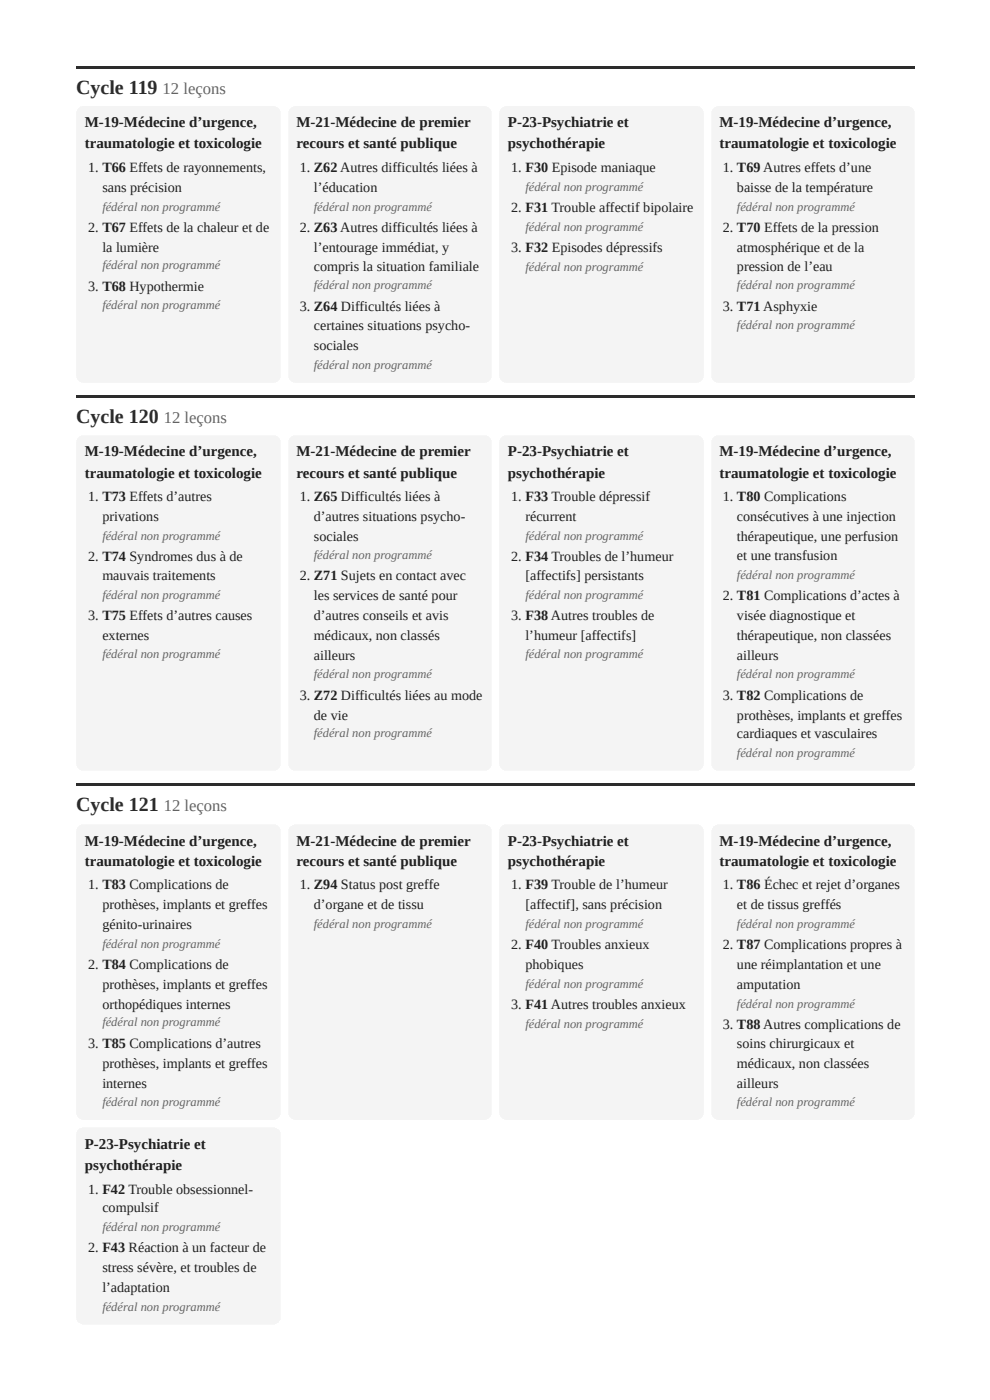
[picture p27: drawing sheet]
<svg xmlns="http://www.w3.org/2000/svg" width="210mm" height="297mm" viewBox="0 0 210 297" stroke-linecap="round" stroke-linejoin="round" font-family="sans-serif">
<defs><g id="words">
<g font-size="4.2" fill="#1f3428">
<text x="16.1" y="19.8">Cycle 119</text>
<text x="16.1" y="89.7">Cycle 120</text>
<text x="16.1" y="172">Cycle 121</text>
</g>
<g font-size="3.5" fill="#5b6a60">
<text x="34.5" y="19.8">12 leçons</text>
<text x="34.7" y="89.7">12 leçons</text>
<text x="34.7" y="172">12 leçons</text>
</g>
<g font-size="3.2" fill="#17231c">
<text x="18" y="27">M-19-Médecine d’urgence,</text>
<text x="62.8" y="27">M-21-Médecine de premier</text>
<text x="107.7" y="27">P-23-Psychiatrie et</text>
<text x="152.5" y="27">M-19-Médecine d’urgence,</text>
<text x="18" y="31.5">traumatologie et toxicologie</text>
<text x="62.8" y="31.5">recours et santé publique</text>
<text x="107.7" y="31.5">psychothérapie</text>
<text x="152.5" y="31.5">traumatologie et toxicologie</text>
<text x="18" y="96.8">M-19-Médecine d’urgence,</text>
<text x="18" y="101.3">traumatologie et toxicologie</text>
<text x="62.8" y="96.8">M-21-Médecine de premier</text>
<text x="62.8" y="101.3">recours et santé publique</text>
<text x="107.7" y="96.8">P-23-Psychiatrie et</text>
<text x="107.7" y="101.3">psychothérapie</text>
<text x="152.5" y="96.8">M-19-Médecine d’urgence,</text>
<text x="152.5" y="101.3">traumatologie et toxicologie</text>
<text x="18" y="179.4">M-19-Médecine d’urgence,</text>
<text x="62.8" y="179.4">M-21-Médecine de premier</text>
<text x="107.7" y="179.4">P-23-Psychiatrie et</text>
<text x="152.5" y="179.4">M-19-Médecine d’urgence,</text>
<text x="18" y="183.6">traumatologie et toxicologie</text>
<text x="62.8" y="183.6">recours et santé publique</text>
<text x="107.7" y="183.6">psychothérapie</text>
<text x="152.5" y="183.6">traumatologie et toxicologie</text>
<text x="18" y="243.7">P-23-Psychiatrie et</text>
<text x="18" y="248.2">psychothérapie</text>
</g>
<g font-size="3" fill="#17231c">
<text x="18.7" y="36.5">1. T66 Effets de rayonnements,</text>
<text x="21.7" y="40.7">sans précision</text>
<text x="63.5" y="36.5">1. Z62 Autres difficultés liées à</text>
<text x="66.5" y="40.7">l’éducation</text>
<text x="108.4" y="36.5">1. F30 Episode maniaque</text>
<text x="153.2" y="36.5">1. T69 Autres effets d’une</text>
<text x="156.2" y="40.7">baisse de la température</text>
<text x="108.4" y="45">2. F31 Trouble affectif bipolaire</text>
<text x="18.7" y="49.2">2. T67 Effets de la chaleur et de</text>
<text x="21.7" y="53.4">la lumière</text>
<text x="63.5" y="49.2">2. Z63 Autres difficultés liées à</text>
<text x="66.5" y="53.4">l’entourage immédiat, y</text>
<text x="108.4" y="53.4">3. F32 Episodes dépressifs</text>
<text x="153.2" y="49.2">2. T70 Effets de la pression</text>
<text x="156.2" y="53.4">atmosphérique et de la</text>
<text x="66.5" y="57.4">compris la situation familiale</text>
<text x="156.2" y="57.4">pression de l’eau</text>
<text x="18.7" y="61.6">3. T68 Hypothermie</text>
<text x="63.5" y="65.9">3. Z64 Difficultés liées à</text>
<text x="153.2" y="65.9">3. T71 Asphyxie</text>
<text x="66.5" y="70.1">certaines situations psycho-</text>
<text x="66.5" y="74.3">sociales</text>
<text x="18.7" y="106.4">1. T73 Effets d’autres</text>
<text x="63.5" y="106.4">1. Z65 Difficultés liées à</text>
<text x="108.4" y="106.4">1. F33 Trouble dépressif</text>
<text x="153.2" y="106.4">1. T80 Complications</text>
<text x="21.7" y="110.6">privations</text>
<text x="66.5" y="110.6">d’autres situations psycho-</text>
<text x="111.4" y="110.6">récurrent</text>
<text x="156.2" y="110.6">consécutives à une injection</text>
<text x="18.7" y="119.1">2. T74 Syndromes dus à de</text>
<text x="66.5" y="114.8">sociales</text>
<text x="108.4" y="119.1">2. F34 Troubles de l’humeur</text>
<text x="156.2" y="114.8">thérapeutique, une perfusion</text>
<text x="156.2" y="118.8">et une transfusion</text>
<text x="21.7" y="123">mauvais traitements</text>
<text x="63.5" y="123">2. Z71 Sujets en contact avec</text>
<text x="111.4" y="123">[affectifs] persistants</text>
<text x="18.7" y="131.5">3. T75 Effets d’autres causes</text>
<text x="66.5" y="127.3">les services de santé pour</text>
<text x="66.5" y="131.5">d’autres conseils et avis</text>
<text x="108.4" y="131.5">3. F38 Autres troubles de</text>
<text x="153.2" y="127.3">2. T81 Complications d’actes à</text>
<text x="156.2" y="131.5">visée diagnostique et</text>
<text x="21.7" y="135.7">externes</text>
<text x="66.5" y="135.7">médicaux, non classés</text>
<text x="111.4" y="135.7">l’humeur [affectifs]</text>
<text x="156.2" y="135.7">thérapeutique, non classées</text>
<text x="66.5" y="140">ailleurs</text>
<text x="156.2" y="140">ailleurs</text>
<text x="63.5" y="148.4">3. Z72 Difficultés liées au mode</text>
<text x="153.2" y="148.4">3. T82 Complications de</text>
<text x="66.5" y="152.7">de vie</text>
<text x="156.2" y="152.7">prothèses, implants et greffes</text>
<text x="156.2" y="156.6">cardiaques et vasculaires</text>
<text x="18.7" y="188.6">1. T83 Complications de</text>
<text x="63.5" y="188.6">1. Z94 Status post greffe</text>
<text x="108.4" y="188.6">1. F39 Trouble de l’humeur</text>
<text x="153.2" y="188.6">1. T86 Échec et rejet d’organes</text>
<text x="21.7" y="192.9">prothèses, implants et greffes</text>
<text x="21.7" y="197.1">génito-urinaires</text>
<text x="66.5" y="192.9">d’organe et de tissu</text>
<text x="111.4" y="192.9">[affectif], sans précision</text>
<text x="156.2" y="192.9">et de tissus greffés</text>
<text x="108.4" y="201.3">2. F40 Troubles anxieux</text>
<text x="153.2" y="201.3">2. T87 Complications propres à</text>
<text x="18.7" y="205.6">2. T84 Complications de</text>
<text x="21.7" y="209.8">prothèses, implants et greffes</text>
<text x="111.4" y="205.6">phobiques</text>
<text x="156.2" y="205.6">une réimplantation et une</text>
<text x="156.2" y="209.8">amputation</text>
<text x="21.7" y="214">orthopédiques internes</text>
<text x="108.4" y="214">3. F41 Autres troubles anxieux</text>
<text x="153.2" y="218.3">3. T88 Autres complications de</text>
<text x="18.7" y="222.3">3. T85 Complications d’autres</text>
<text x="21.7" y="226.5">prothèses, implants et greffes</text>
<text x="156.2" y="222.3">soins chirurgicaux et</text>
<text x="156.2" y="226.5">médicaux, non classées</text>
<text x="21.7" y="230.7">internes</text>
<text x="156.2" y="230.7">ailleurs</text>
<text x="18.7" y="253.2">1. F42 Trouble obsessionnel-</text>
<text x="21.7" y="257.2">compulsif</text>
<text x="18.7" y="265.6">2. F43 Réaction à un facteur de</text>
<text x="21.7" y="269.9">stress sévère, et troubles de</text>
<text x="21.7" y="274.1">l’adaptation</text>
</g>
<g font-size="2.6" fill="#5b6a60">
<text x="111.4" y="40.5">fédéral non programmé</text>
<text x="21.7" y="44.7">fédéral non programmé</text>
<text x="66.5" y="44.7">fédéral non programmé</text>
<text x="156.2" y="44.7">fédéral non programmé</text>
<text x="111.4" y="48.9">fédéral non programmé</text>
<text x="21.7" y="57.2">fédéral non programmé</text>
<text x="111.4" y="57.4">fédéral non programmé</text>
<text x="21.7" y="65.6">fédéral non programmé</text>
<text x="66.5" y="61.4">fédéral non programmé</text>
<text x="156.2" y="61.4">fédéral non programmé</text>
<text x="156.2" y="69.9">fédéral non programmé</text>
<text x="66.5" y="78.3">fédéral non programmé</text>
<text x="21.7" y="114.6">fédéral non programmé</text>
<text x="66.5" y="118.5">fédéral non programmé</text>
<text x="111.4" y="114.6">fédéral non programmé</text>
<text x="156.2" y="122.8">fédéral non programmé</text>
<text x="21.7" y="127">fédéral non programmé</text>
<text x="111.4" y="127">fédéral non programmé</text>
<text x="21.7" y="139.7">fédéral non programmé</text>
<text x="66.5" y="143.9">fédéral non programmé</text>
<text x="111.4" y="139.7">fédéral non programmé</text>
<text x="156.2" y="143.9">fédéral non programmé</text>
<text x="66.5" y="156.4">fédéral non programmé</text>
<text x="156.2" y="160.6">fédéral non programmé</text>
<text x="66.5" y="196.9">fédéral non programmé</text>
<text x="111.4" y="196.9">fédéral non programmé</text>
<text x="156.2" y="196.9">fédéral non programmé</text>
<text x="21.7" y="201.1">fédéral non programmé</text>
<text x="111.4" y="209.6">fédéral non programmé</text>
<text x="156.2" y="213.8">fédéral non programmé</text>
<text x="21.7" y="217.8">fédéral non programmé</text>
<text x="111.4" y="218">fédéral non programmé</text>
<text x="21.7" y="234.7">fédéral non programmé</text>
<text x="156.2" y="234.7">fédéral non programmé</text>
<text x="21.7" y="261.1">fédéral non programmé</text>
<text x="21.7" y="278.1">fédéral non programmé</text>
</g>
</g></defs>
<g fill="#1f3428">
<path d="M16.1 14h177.8v.6h-177.8z"/>
<path d="M16.1 83.9h177.8v.5h-177.8z"/>
<path d="M16.1 166.2h177.8v.5h-177.8z"/>
</g>
<g fill="#f3f5f2">
<path d="M16.6 23l.5-.4 .6-.1h40.2a1.59 1.59 0 0 1 1.6 1.6v55.5a1.59 1.59 0 0 1-1.6 1.6h-40.2a1.59 1.59 0 0 1-1.6-1.6v-55.5l.2-.6z"/>
<path d="M61.6 23l.5-.4 .6-.1h40a1.59 1.59 0 0 1 1.5 1.6v55.5a1.59 1.59 0 0 1-1.5 1.6h-40a1.59 1.59 0 0 1-1.6-1.6v-55.5l.1-.6z"/>
<path d="M106.3 23l.5-.4 .6-.1h40.2a1.59 1.59 0 0 1 1.6 1.6v55.5a1.59 1.59 0 0 1-1.6 1.6h-40.2a1.59 1.59 0 0 1-1.6-1.6v-55.5l.2-.6z"/>
<path d="M151.3 23l.5-.4 .6-.1h40a1.59 1.59 0 0 1 1.5 1.6v55.5a1.59 1.59 0 0 1-1.5 1.6h-40a1.59 1.59 0 0 1-1.6-1.6v-55.5l.1-.6z"/>
<path d="M16.6 92.8l.5-.3 .6-.2h40.2a1.59 1.59 0 0 1 1.6 1.6v68a1.59 1.59 0 0 1-1.6 1.6h-40.2a1.59 1.59 0 0 1-1.6-1.6v-68l.2-.6z"/>
<path d="M61.6 92.8l.5-.3 .6-.2h40a1.59 1.59 0 0 1 1.5 1.6v68a1.59 1.59 0 0 1-1.5 1.6h-40a1.59 1.59 0 0 1-1.6-1.6v-68l.1-.6z"/>
<path d="M106.3 92.8l.5-.3 .6-.2h40.2a1.59 1.59 0 0 1 1.6 1.6v68a1.59 1.59 0 0 1-1.6 1.6h-40.2a1.59 1.59 0 0 1-1.6-1.6v-68l.2-.6z"/>
<path d="M151.3 92.8l.5-.3 .6-.2h40a1.59 1.59 0 0 1 1.5 1.6v68a1.59 1.59 0 0 1-1.5 1.6h-40a1.59 1.59 0 0 1-1.6-1.6v-68l.1-.6z"/>
<path d="M16.6 175.4l.5-.4 .6-.1h40.2a1.59 1.59 0 0 1 1.6 1.6v59.5a1.59 1.59 0 0 1-1.6 1.6h-40.2a1.59 1.59 0 0 1-1.6-1.6v-59.5l.2-.6z"/>
<path d="M61.6 175.4l.5-.4 .6-.1h40a1.59 1.59 0 0 1 1.5 1.6v59.5a1.59 1.59 0 0 1-1.5 1.6h-40a1.59 1.59 0 0 1-1.6-1.6v-59.5l.1-.6z"/>
<path d="M106.3 175.4l.5-.4 .6-.1h40.2a1.59 1.59 0 0 1 1.6 1.6v59.5a1.59 1.59 0 0 1-1.6 1.6h-40.2a1.59 1.59 0 0 1-1.6-1.6v-59.5l.2-.6z"/>
<path d="M151.3 175.4l.5-.4 .6-.1h40a1.59 1.59 0 0 1 1.5 1.6v59.5a1.59 1.59 0 0 1-1.5 1.6h-40a1.59 1.59 0 0 1-1.6-1.6v-59.5l.1-.6z"/>
<path d="M16.6 239.6l.5-.3 .6-.1h40.2a1.59 1.59 0 0 1 1.6 1.6v38.6a1.59 1.59 0 0 1-1.6 1.6h-40.2a1.59 1.59 0 0 1-1.6-1.6v-38.6l.2-.6z"/>
</g>
<use href="#words"/>
</svg>
